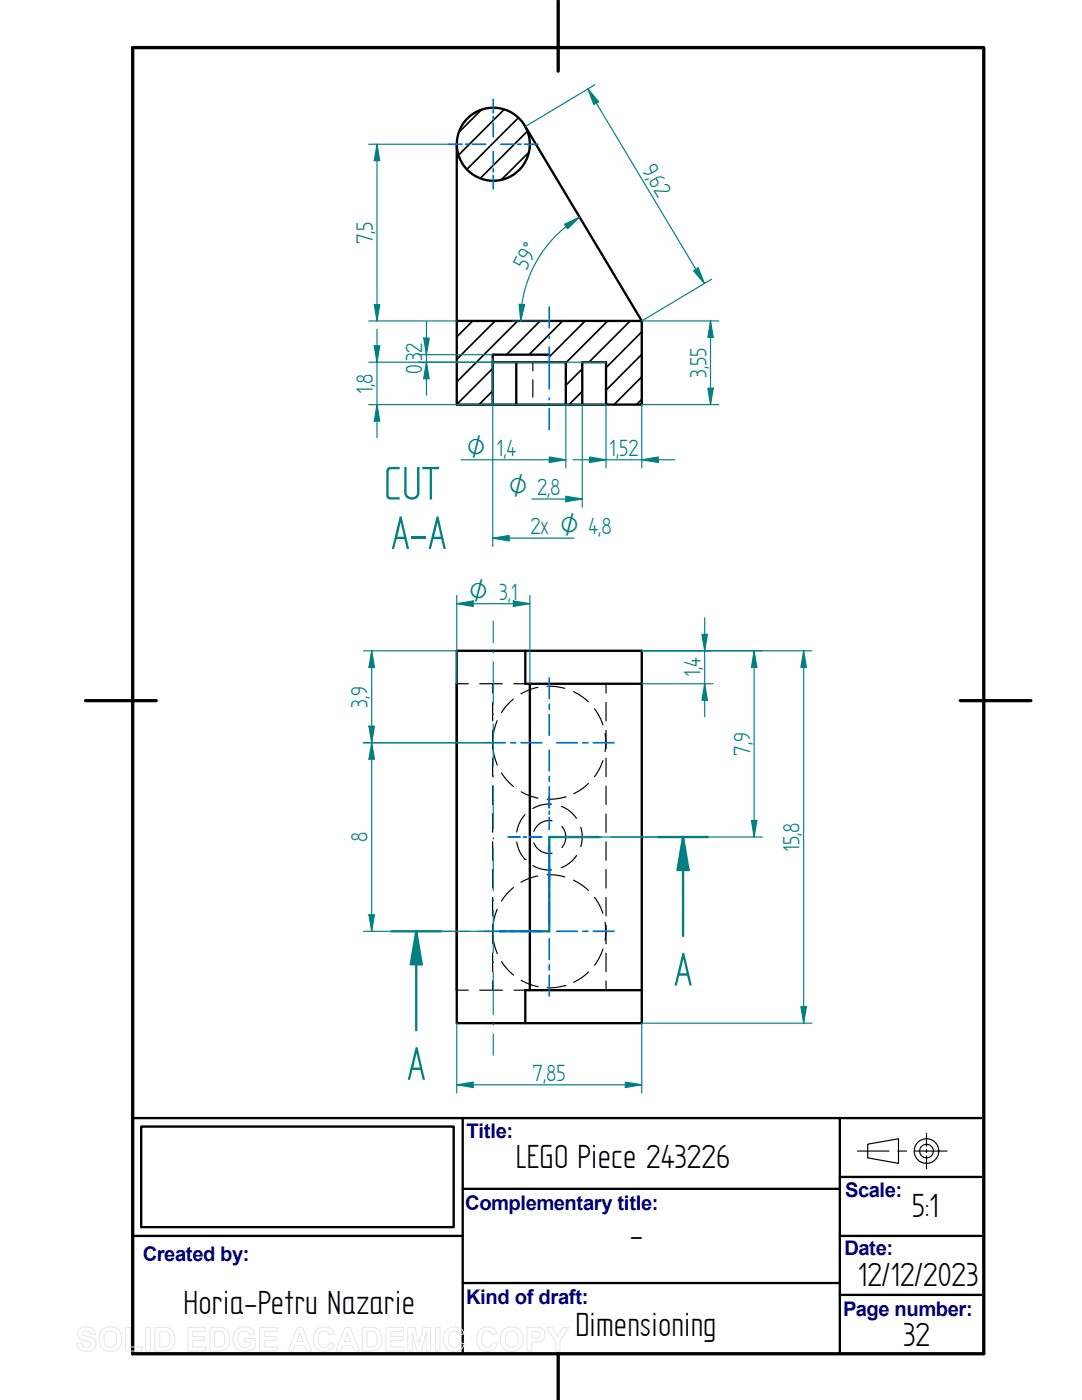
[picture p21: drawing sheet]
<svg xmlns="http://www.w3.org/2000/svg" width="216mm" height="279mm" viewBox="0 0 216 279" stroke-linecap="round" stroke-linejoin="round" font-family="sans-serif">
<defs><g id="words">
<g font-size="10.6" fill="#008080">
<text x="76.6" y="99.7">CUT</text>
<text x="78.1" y="109.6">A-A</text>
<text x="134.5" y="196.7">A</text>
<text x="81.3" y="215.5">A</text>
</g>
<g font-size="7.6">
<text x="103" y="233.1">LEGO Piece 243226</text>
<text x="181.9" y="242.8">5:1</text>
<text x="125.7" y="248.7">-</text>
<text x="171.2" y="256.7">12/12/2023</text>
<text x="36.6" y="262.2">Horia-Petru Nazarie</text>
<text x="114.8" y="266.6">Dimensioning</text>
<text x="180.2" y="268.7">32</text>
</g>
<g font-size="5.3" fill="#008080">
<text x="127.9" y="33.9" transform="rotate(59 127.9 33.9)">9,</text>
<text x="129.3" y="36.1" transform="rotate(59 129.3 36.1)">62</text>
<text x="74.4" y="48.7" transform="rotate(-90 74.4 48.7)">7,5</text>
<text x="105" y="54" transform="rotate(-60 105 54)">59°</text>
<text x="84.3" y="74.7" transform="rotate(-90 84.3 74.7)">0,32</text>
<text x="141" y="75.4" transform="rotate(-90 141 75.4)">3,55</text>
<text x="74.4" y="78.5" transform="rotate(-90 74.4 78.5)">1,8</text>
<text x="99.1" y="91">1,4</text>
<text x="121.6" y="90.9">1,52</text>
<text x="105.8" y="106.6">2x O 4,8</text>
<text x="139.8" y="135.1" transform="rotate(-90 139.8 135.1)">1,4</text>
<text x="73.3" y="141.2" transform="rotate(-90 73.3 141.2)">3,9</text>
<text x="149.7" y="150.8" transform="rotate(-90 149.7 150.8)">7,9</text>
<text x="73.3" y="168.1" transform="rotate(-90 73.3 168.1)">8</text>
<text x="159.5" y="170" transform="rotate(-90 159.5 170)">15,8</text>
<text x="106.3" y="215.7">7,85</text>
</g>
<g font-size="5.1" fill="#008080">
<text x="93.1" y="91">O</text>
<text x="101.6" y="98.8">O 2,8</text>
<text x="93.6" y="119.7">O 3,1</text>
</g>
<g font-size="4" fill="#000080">
<text x="93.1" y="227.2">Title:</text>
<text x="168.7" y="238.9">Scale:</text>
<text x="92.8" y="241.4">Complementary title:</text>
<text x="28.5" y="251.8">Created by:</text>
<text x="168.5" y="250.4">Date:</text>
<text x="93" y="260.2">Kind of draft:</text>
<text x="168.2" y="262.7">Page number:</text>
</g>
</g></defs>
<path d="M26.5 9.5h169.8v260.7h-169.8zM111.4 .1v14.1M17.1 139.8h14.1M191.6 139.8h14.1M111.4 270.2v9.2" fill="none" stroke="#000" stroke-width=".66"/>
<g fill="none" stroke="#000" stroke-width=".47">
<path d="M104.8 129.9v6.6h23.3M105.7 136.5v61.1M128.1 136.5v-6.6h-37v74.3h37v-6.6M128.1 136.5v61.1h-23.3v6.6M28.2 224.8h62.3v20.1h-62.3zM92.3 223.1v47.1M92.3 237.3h75.3M167.6 223.1v47.1M167.6 234.9h28.2M195.8 223.1h-169.3v47.1M26.5 246.7h65.8M92.3 256.1h75.3"/>
<path d="M167.6 258.4h28.2M167.6 246.7h28.2"/>
</g>
<g fill="none" stroke="#000" stroke-width=".23">
<path d="M91.1 136.5h2.3M95.7 136.5h4.5M98.3 136.5v1.8M102.4 139.5l-1.2 1.2-1.1 1.5M102.6 136.5h2.2M107.3 137.2l-1.3 .3-2 1M109.2 136.9l1.6 .1 1.9 .4M114.4 138l1.8 1.1 1.2 1M120.9 136.5v1.8M98.3 140.2v3.7M98.3 145.7v3.7M98.3 151.3v3.7"/>
<path d="M98.3 156.8v3.7M98.4 149.2l.2 1.4 .6 2.1M99.2 143.8l-.6 2-.2 1.5M100.1 154.3l1.1 1.5 1.3 1.2M104 158l2 .9 1.4 .4M112.7 159.1l-1.9 .3-1.6 .1M112.7 159.1h.1M117.4 156.4a10 10 0 0 1-2.9 2M118.6 141.5l.8 1.2 .9 1.9M120.3 151.8l-.9 2-.8 1.2M120.7 146.4l.2 1.8-.2 1.8M120.9 140.2v3.7"/>
<path d="M120.9 145.8v3.6M120.9 151.3v3.7M120.9 156.9v3.6M98.3 162.4v3.7M98.3 168v3.7M98.3 173.5v3.7M98.3 179.1v3.7M102.4 177.1a10.8 10.8 0 0 0-2.3 2.7M103.1 168v.2a6.6 6.6 0 0 0 1.7 3.3M104.8 162.6a6.8 6.8 0 0 0-1.7 3.5M104.8 171.5h.1M106.3 172.7l.2 .2a6.4 6.4 0 0 0 3.6 .7"/>
<path d="M106.5 168.2a3.2 3.2 0 0 0 3.7 2.1M107.3 174.8l-2.2 .7-1.1 .6M109.2 174.6a10.5 10.5 0 0 1 3.5 .4M110.1 160.5a6.3 6.3 0 0 0-3.8 .9M110.2 163.8a3.2 3.2 0 0 0-3.7 2.1M112 160.9l.3 .2a6.2 6.2 0 0 1 2.7 2.2M112.1 164.9a3.3 3.3 0 0 1 0 4.2M114.4 175.7l1.8 1 1.2 1M115 170.8a6.7 6.7 0 0 1-3 2.4M115.9 165.1l.1 .4a6.5 6.5 0 0 1-.1 3.5M118.6 179.1l.8 1.2 .9 2M120.9 162.4v3.7"/>
<path d="M120.9 168v3.7M120.9 173.5v3.7M120.9 179.1v3.7M91.1 197.6h2.3M95.7 197.6h4.5M98.3 184.6v3.7M98.3 190.2v3.7M98.3 195.8v1.8M98.4 186.8l.2 1.5 .6 2M99.2 181.5l-.6 2-.2 1.5M100.1 191.9l1.1 1.5 1.3 1.2M102.6 197.6h2.2"/>
<path d="M104 195.6l1.1 .6 2.3 .7M112.7 196.7a10.4 10.4 0 0 1-3.5 .4M112.7 196.7h.1M117.4 194a10 10 0 0 1-2.9 2M120.3 189.4l-.9 2-.8 1.2M120.7 184l.2 1.9-.2 1.7M120.9 184.7v3.7M120.9 190.2v3.7M120.9 195.8v1.8M171.1 229.7h6.3M173.1 228.3l6.2-1v4.9l-6.2-1.1zM179.2 229.7h1.7"/>
<path d="M182.6 229.7h6.4M184.9 226.2v2.5M184.9 229.4v.6M184.9 230.7v2.6"/>
<circle cx="184.9" cy="229.7" r="2.46"/>
<circle cx="184.9" cy="229.7" r="1.37"/>
</g>
<path d="M109.6 167h7M118.4 167h1.7M121.9 167h13.9M83.1 185.9h6.9M91.8 185.9h1.7M95.3 185.9h14" fill="none" stroke="#008080" stroke-width=".23"/>
<path d="M119.5 167h-9.9v18.9h-9.9M131.3 167h5M88 185.9h-4.9v19.7" fill="none" stroke="#008080" stroke-width=".47"/>
<path d="M83.1 185.9l1.1 6.5h-2.2z" fill="#008080"/>
<path d="M136.3 167v19.8M83.1 185.9l1.1 6.5h-2.2z" fill="none" stroke="#008080" stroke-width=".47"/>
<path d="M136.3 167l1.1 6.6h-2.2z" fill="#008080"/>
<path d="M136.3 167l1.1 6.6h-2.2zM136.3 167h4.9M78.1 185.9h5" fill="none" stroke="#008080" stroke-width=".47"/>
<g fill="none" stroke="#000" stroke-width=".34">
<path d="M96.1 21.9l-4.6 4.5M100.6 21.8l-9.1 9.2M103.4 23.5l-10.2 10.3M105.2 26.2l-9.4 9.4M105.5 30.4l-5.5 5.5M94.3 64.1l-3.2 3.1M98.3 73.6l-7.2 7.1M98.3 78l-2.7 2.8M98.8 64.1l-7.7 7.6M103.3 64.1l-12.2 12.1M107.8 64.1l-6.7 6.7M112.3 64.1l-6.7 6.7"/>
<path d="M116.2 78.1l-2.7 2.7M116.2 73.6l-3.3 3.3M116.8 64.1l-7.2 7.1M121.3 64.1l-8.4 8.3M125.8 64.1l-8.3 8.2M128.1 66.2l-7.2 7.2M128.1 70.7l-7.2 7.2M128.1 75.2l-5.6 5.6M128.1 79.7l-1.1 1.1"/>
</g>
<g fill="none" stroke="#000" stroke-width=".47">
<path d="M91.1 28.8v52h21.8M104.8 25.3l23.3 38.8M98.3 72.3h14.6v8.5h3.3M103 72.3v8.5M109.6 70.8h-11.3v10M128.1 64.1v16.7h-7.2v-8.5h-4.7v8.5M128.1 64.1h-37M116.2 80.8h4.7"/>
<circle cx="98.4" cy="28.8" r="7.3"/>
</g>
<circle cx="98.3" cy="72.3" r=".23" fill="#000"/>
<path d="M106.3 72.3v1.7M106.3 75.8v3.5" fill="none" stroke="#000" stroke-width=".23"/>
<path d="M118.7 16.9l-13.9 8.4M138.4 54l.9-.5 1.2 3.1zM142 55.7l-13.9 8.4" fill="none" stroke="#008080" stroke-width=".23"/>
<path d="M138.4 54l.9-.5 1.2 3.1z" fill="#008080"/>
<path d="M117.3 17.8l2.2 2.5-1 .6z" fill="none" stroke="#008080" stroke-width=".23"/>
<path d="M117.3 17.8l2.2 2.5-1 .6z" fill="#008080"/>
<path d="M117.3 17.8l23.2 38.8M73.6 28.8h17.5M75.2 28.8l.6 3.3h-1.1zM73.6 64.1h17.5" fill="none" stroke="#008080" stroke-width=".23"/>
<path d="M75.2 28.8l.6 3.3h-1.1z" fill="#008080"/>
<path d="M74.7 60.8h1.1l-.6 3.3z" fill="none" stroke="#008080" stroke-width=".23"/>
<path d="M74.7 60.8h1.1l-.6 3.3z" fill="#008080"/>
<path d="M75.2 28.8v35.3M91.1 204.2v13.9M124.8 216l3.3 .5-3.3 .5zM128.1 204.2v13.9" fill="none" stroke="#008080" stroke-width=".23"/>
<path d="M124.8 216l3.3 .5-3.3 .5z" fill="#008080"/>
<path d="M91.1 216.5l3.3-.5v1z" fill="none" stroke="#008080" stroke-width=".23"/>
<path d="M91.1 216.5l3.3-.5v1z" fill="#008080"/>
<path d="M128.1 129.9h33.9M91.1 216.5h37M128.1 204.2h33.9M159.8 200.9h1.1l-.5 3.3z" fill="none" stroke="#008080" stroke-width=".23"/>
<path d="M159.8 200.9h1.1l-.5 3.3z" fill="#008080"/>
<path d="M160.4 129.9l.5 3.3h-1.1z" fill="none" stroke="#008080" stroke-width=".23"/>
<path d="M160.4 129.9l.5 3.3h-1.1z" fill="#008080"/>
<path d="M91.1 118.8v17.7M105.7 118.8v17.7M91.1 120.5l3.3-.6v1.1zM160.4 129.9v74.3" fill="none" stroke="#008080" stroke-width=".23"/>
<path d="M91.1 120.5l3.3-.6v1.1z" fill="#008080"/>
<path d="M102.4 119.9l3.3 .6-3.3 .5z" fill="none" stroke="#008080" stroke-width=".23"/>
<path d="M102.4 119.9l3.3 .6-3.3 .5z" fill="#008080"/>
<path d="M112.9 99l3.3 .6-3.3 .5zM116.2 80.8v20.4M91.1 120.5h14.6" fill="none" stroke="#008080" stroke-width=".23"/>
<path d="M109.6 61.3v4.1M109.6 67.2v.3M109.6 69.3v8.4M109.6 79.4v.4M109.6 81.5v4.2" fill="none" stroke="#006edc" stroke-width=".34"/>
<path d="M112.9 99l3.3 .6-3.3 .5z" fill="#008080"/>
<path d="M98.3 71.5v37.6M106.2 99.6h10M98.3 107.4l3.3-.5v1z" fill="none" stroke="#008080" stroke-width=".23"/>
<path d="M98.3 107.4l3.3-.5v1z" fill="#008080"/>
<path d="M73.6 72.3h47.3M73.6 80.8h47.3M75.2 80.8l.6 3.3h-1.1zM98.3 107.4h16.2" fill="none" stroke="#008080" stroke-width=".23"/>
<path d="M75.2 80.8l.6 3.3h-1.1z" fill="#008080"/>
<path d="M74.7 69h1.1l-.6 3.3z" fill="none" stroke="#008080" stroke-width=".23"/>
<path d="M74.7 69h1.1l-.6 3.3z" fill="#008080"/>
<path d="M75.2 65.7v21.6M128.1 136.5h14.2M128.1 129.9h14.2M140.6 136.5l.6 3.3h-1.1z" fill="none" stroke="#008080" stroke-width=".23"/>
<path d="M140.6 136.5l.6 3.3h-1.1z" fill="#008080"/>
<path d="M140.1 126.6h1.1l-.6 3.3z" fill="none" stroke="#008080" stroke-width=".23"/>
<path d="M140.1 126.6h1.1l-.6 3.3z" fill="#008080"/>
<path d="M109.6 91.2l3.3 .6-3.3 .5zM112.9 80.8v12.6M140.6 123.3v19.7" fill="none" stroke="#008080" stroke-width=".23"/>
<path d="M109.6 91.2l3.3 .6-3.3 .5z" fill="#008080"/>
<path d="M128.1 64.1h15.3M141.8 64.1l.5 3.3h-1.1zM92 91.8h20.9M128.1 80.8h15.3" fill="none" stroke="#008080" stroke-width=".23"/>
<path d="M141.8 64.1l.5 3.3h-1.1z" fill="#008080"/>
<path d="M141.2 77.5h1.1l-.5 3.3z" fill="none" stroke="#008080" stroke-width=".23"/>
<path d="M141.2 77.5h1.1l-.5 3.3z" fill="#008080"/>
<path d="M83.5 70.8h14.8M83.5 72.3h14.8M84.5 67.5h1.1l-.5 3.3zM141.8 64.1v16.7" fill="none" stroke="#008080" stroke-width=".23"/>
<path d="M84.5 67.5h1.1l-.5 3.3z" fill="#008080"/>
<path d="M85.1 72.3l.5 3.3h-1.1z" fill="none" stroke="#008080" stroke-width=".23"/>
<path d="M85.1 72.3l.5 3.3h-1.1z" fill="#008080"/>
<path d="M85.1 64.2v14.7M72.5 148.2h24.2M74.2 148.2l.5 3.3h-1.1zM72.5 185.9h24.2" fill="none" stroke="#008080" stroke-width=".23"/>
<g fill="none" stroke="#006edc" stroke-width=".34">
<path d="M109.6 135.3v4.1M96.7 148.2h4.1M101.9 148.2h1M104 148.2h4.1M109.6 149.7v4.2M109.6 154.9v1M109.6 157v4.3M109.6 140.5v1M109.6 142.6v4.1M111.1 148.2h4.1M116.3 148.2h1M118.4 148.2h4.1"/>
<path d="M101.4 167h2.4M104.5 167h.6M105.7 167h2.4M109.6 168.5v2.5M109.6 171.6v.6M109.6 172.8v4.3M109.6 161.9v.6M109.6 163.1v2.4M109.6 178.1v1.1M111.1 167h2.4M114.2 167h.5M115.4 167h2.4"/>
<path d="M96.7 185.9h4.1M101.9 185.9h1M104 185.9h4.1M109.6 187.3v4.2M109.6 192.6v1M109.6 194.6v4.2M109.6 180.2v4.2M111.1 185.9h4.1M116.3 185.9h1M118.4 185.9h4.1"/>
</g>
<path d="M74.2 148.2l.5 3.3h-1.1z" fill="#008080"/>
<path d="M73.6 182.6h1.1l-.5 3.3z" fill="none" stroke="#008080" stroke-width=".23"/>
<path d="M73.6 182.6h1.1l-.5 3.3z" fill="#008080"/>
<path d="M72.5 129.9h18.6M72.5 148.2h24.2M73.6 144.9h1.1l-.5 3.3zM74.2 148.2v37.7" fill="none" stroke="#008080" stroke-width=".23"/>
<path d="M73.6 144.9h1.1l-.5 3.3z" fill="#008080"/>
<path d="M74.2 129.9l.5 3.3h-1.1z" fill="none" stroke="#008080" stroke-width=".23"/>
<path d="M74.2 129.9l.5 3.3h-1.1z" fill="#008080"/>
<path d="M74.2 129.9v18.3M128.1 129.9h24M150.5 129.9l.5 3.3h-1.1zM109.6 167h42.5" fill="none" stroke="#008080" stroke-width=".23"/>
<path d="M150.5 129.9l.5 3.3h-1.1z" fill="#008080"/>
<path d="M149.9 163.7h1.1l-.5 3.3z" fill="none" stroke="#008080" stroke-width=".23"/>
<path d="M149.9 163.7h1.1l-.5 3.3z" fill="#008080"/>
<g fill="none" stroke="#008080" stroke-width=".23">
<path d="M112.6 44.8l3.1-1.5-2.4 2.4zM102.3 64.1h7.3M98.4 124v4.2M98.4 130v.3M98.4 132.1v8.5M150.5 129.9v37.1M98.4 142.4v.3M98.4 144.5v8.5M98.4 154.7v.4M98.4 156.8v8.6M98.4 167.1v.3M98.4 169.2v8.5"/>
<path d="M98.4 179.5v.3M98.4 181.6v8.5M98.4 191.9v.3M98.4 194v8.5M98.4 204.3v.3M98.4 206.4v4.2"/>
</g>
<path d="M98.4 19.8v2.7M89.5 28.8h2.7M92.9 28.8h.7M94.3 28.8h2.6M98.4 23.2v.7M98.4 24.6v2.7M98.4 30.3v2.7M98.4 33.7v.6M98.4 35v2.7M99.9 28.8h2.7M103.3 28.8h.7M104.7 28.8h2.7" fill="none" stroke="#006edc" stroke-width=".34"/>
<path d="M112.6 44.8l3.1-1.5-2.4 2.4z" fill="#008080"/>
<path d="M103.6 60.7l1.1 .1-.8 3.3z" fill="none" stroke="#008080" stroke-width=".23"/>
<path d="M103.6 60.7l1.1 .1-.8 3.3z" fill="#008080"/>
<path d="M115.7 43.3a24.2 24.2 0 0 0-11.8 20.8M120.9 80.8v12.6M128.1 91.8l3.3-.6v1.1zM128.1 80.8v12.6" fill="none" stroke="#008080" stroke-width=".23"/>
<path d="M128.1 91.8l3.3-.6v1.1z" fill="#008080"/>
<path d="M117.6 91.2l3.3 .6-3.3 .5z" fill="none" stroke="#008080" stroke-width=".23"/>
<path d="M117.6 91.2l3.3 .6-3.3 .5z" fill="#008080"/>
<path d="M114.3 91.8h20.3" fill="none" stroke="#008080" stroke-width=".23"/>
<g fill="none" stroke="#e6e6e6" stroke-width=".2">
<path d="M15.8 265.3a2.19 2.19 0 0 1 3.1 .4l.1 .6h-.9a.91 .91 0 0 0-.8-.7 .91 .91 0 0 0-.9 .5 1.27 1.27 0 0 0 1.3 .7 1.5 1.5 0 0 1 1.4 1.7 1.5 1.5 0 0 1-1.8 1.2 1.72 1.72 0 0 1-2-1.6l.9-.1a1.02 1.02 0 0 0 .9 .9 1.02 1.02 0 0 0 1.1-.7l-.1-.2-.3-.2a2.43 2.43 0 0 1-2.3-1.4l.1-.7zM20.4 265.4a2.37 2.37 0 0 1 3-.2 2.37 2.37 0 0 1 .8 2.9 2.31 2.31 0 0 1-2.9 1.5 2.31 2.31 0 0 1-1.5-3l.2-.5zM21.1 266a1.32 1.32 0 0 1 1.6-.2 1.32 1.32 0 0 1 .6 1.4 1.33 1.33 0 0 1-1.3 1.7 1.33 1.33 0 0 1-1.3-1.6l.1-.8zM25.1 264.9h.9v3.9h2.4v.8h-3.3zM29.1 264.9h.9v4.7h-.9zM29.1 269.6h.1M30.9 264.9h1.8a2.11 2.11 0 0 1 2.2 2.7 1.95 1.95 0 0 1-2.2 2h-1.8zM31.9 265.7a1.67 1.67 0 0 1 1.8 .5 2.32 2.32 0 0 1-.3 2.5l-1.5 .1zM37.5 264.9h3.5v.8h-2.5v1h2.3v.8h-2.3v1.3h2.6v.8h-3.6zM41.9 264.9h1.7a2.11 2.11 0 0 1 2.2 2.7 1.95 1.95 0 0 1-2.1 2h-1.8zM42.8 265.7a1.67 1.67 0 0 1 1.9 .5 2.32 2.32 0 0 1-.4 2.5l-1.5 .1zM47.2 265.4a2.4 2.4 0 0 1 3.5 .5l.1 .3-.9 .2a1.29 1.29 0 0 0-1.6-.7 1.29 1.29 0 0 0-.8 1.5 1.46 1.46 0 0 0 .7 1.6 1.46 1.46 0 0 0 1.7-.3v-.6h-1.1v-.8h2.1v1.9a2.55 2.55 0 0 1-3 .5 2.55 2.55 0 0 1-1.4-2.6l.1-.7z"/>
<path d="M51.8 264.9h3.5v.8h-2.6v1h2.4v.8h-2.4v1.3h2.7v.8h-3.6zM59.3 264.9h1l1.9 4.7h-1l-.4-1.1h-1.9l-.4 1.1h-1zM59.8 266l.7 1.7h-1.3zM63.1 265.5a2.11 2.11 0 0 1 3.6 .7l-1 .2a1.11 1.11 0 0 0-1.3-.8 1.11 1.11 0 0 0-.9 1.2 1.51 1.51 0 0 0 1.2 2.1l.7-.3 .4-.7 .9 .3a2.13 2.13 0 0 1-2.5 1.5 2.13 2.13 0 0 1-1.7-2.4l.3-1.2zM68.8 264.9h1.1l1.8 4.7h-1l-.4-1.1h-1.9l-.4 1.1h-1zM69.3 266l.7 1.7h-1.3zM72.3 264.9h1.7a2.11 2.11 0 0 1 2.2 2.7 1.95 1.95 0 0 1-2.2 2h-1.7zM73.2 265.7a1.67 1.67 0 0 1 1.9 .5 2.32 2.32 0 0 1-.4 2.5l-1.5 .1zM77 264.9h3.5v.8h-2.5v1h2.3v.8h-2.3v1.3h2.6v.8h-3.6zM81.4 264.9h1.4l.8 3.2 .9-3.2h1.4v4.7h-.9v-3.7l-.9 3.7h-.9l-.9-3.7v3.7h-.9zM86.8 264.9h1v4.7h-1zM86.8 269.6h.1"/>
<path d="M89.1 265.5a2.11 2.11 0 0 1 3.5 .7l-.9 .2a1.11 1.11 0 0 0-1.3-.8 1.11 1.11 0 0 0-.9 1.2 1.51 1.51 0 0 0 1.2 2.1l.6-.3 .5-.7 .9 .3a2.13 2.13 0 0 1-2.5 1.5 2.13 2.13 0 0 1-1.7-2.4l.2-1.2zM95.7 265.5a2.11 2.11 0 0 1 3.5 .7l-.9 .2a1.11 1.11 0 0 0-1.3-.8 1.11 1.11 0 0 0-.9 1.2 1.51 1.51 0 0 0 1.2 2.1l.6-.3 .4-.7 1 .3a2.13 2.13 0 0 1-2.5 1.5 2.13 2.13 0 0 1-1.7-2.4l.2-1.2zM100.5 265.4a2.37 2.37 0 0 1 3-.2 2.37 2.37 0 0 1 .8 2.9 2.31 2.31 0 0 1-2.9 1.5 2.31 2.31 0 0 1-1.5-3l.2-.5zM101.2 266a1.32 1.32 0 0 1 1.6-.2 1.32 1.32 0 0 1 .6 1.4 1.33 1.33 0 0 1-1.3 1.7 1.33 1.33 0 0 1-1.3-1.6l.1-.8zM105.2 264.9h1.5a1.56 1.56 0 0 1 2.1 1.7 1.59 1.59 0 0 1-2.1 1.2h-.6v1.8h-.9zM106.1 265.7a1.46 1.46 0 0 1 1.6 .4 .78 .78 0 0 1-.2 .8 .78 .78 0 0 1-.9 .1h-.5zM109.1 264.9h1.1l1.1 1.9 1-1.9h1.2l-1.8 2.7v2h-.9v-2z"/>
</g>
<use href="#words"/>
</svg>
